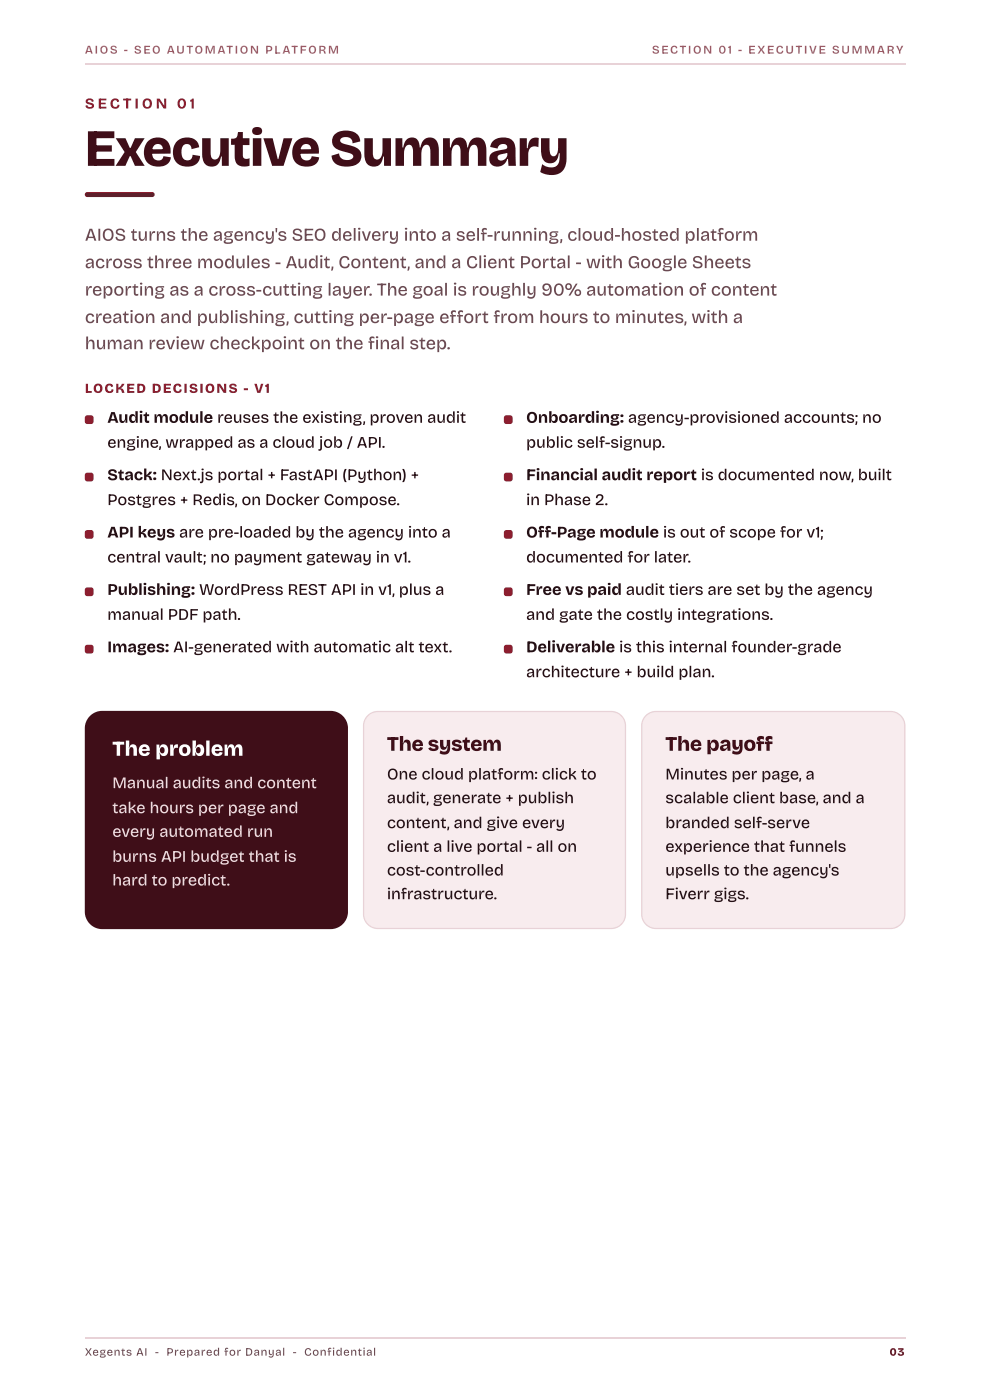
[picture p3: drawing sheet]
<svg xmlns="http://www.w3.org/2000/svg" width="210mm" height="297mm" viewBox="0 0 210 297" stroke-linecap="round" stroke-linejoin="round" font-family="sans-serif">
<defs><g id="words">
<text font-size="11.1" fill="#3f0e18" x="18" y="35.2">Executive Summary</text>
<text font-size="4.5" fill="#fff" x="23.8" y="160.3">The problem</text>
<g font-size="4.4" fill="#3f0e18">
<text x="82.1" y="159.3">The system</text>
<text x="141.1" y="159.3">The payoff</text>
</g>
<g font-size="3.8" fill="#6b4a52">
<text x="18" y="51.1">AIOS turns the agency's SEO delivery into a self-running, cloud-hosted platform</text>
<text x="18" y="56.9">across three modules - Audit, Content, and a Client Portal - with Google Sheets</text>
<text x="18" y="62.7">reporting as a cross-cutting layer. The goal is roughly 90% automation of content</text>
<text x="18" y="68.5">creation and publishing, cutting per-page effort from hours to minutes, with a</text>
<text x="18" y="74.1">human review checkpoint on the final step.</text>
</g>
<g font-size="3.4" fill="#241015">
<text x="22.8" y="89.7">Audit module reuses the existing, proven audit</text>
<text x="111.6" y="89.7">Onboarding: agency-provisioned accounts; no</text>
<text x="22.8" y="95">engine, wrapped as a cloud job / API.</text>
<text x="111.6" y="95">public self-signup.</text>
<text x="22.8" y="101.9">Stack: Next.js portal + FastAPI (Python) +</text>
<text x="111.6" y="101.9">Financial audit report is documented now, built</text>
<text x="22.8" y="107.2">Postgres + Redis, on Docker Compose.</text>
<text x="111.6" y="107.2">in Phase 2.</text>
<text x="22.8" y="114">API keys are pre-loaded by the agency into a</text>
<text x="22.8" y="119.3">central vault; no payment gateway in v1.</text>
<text x="111.6" y="114">Off-Page module is out of scope for v1;</text>
<text x="111.6" y="119.3">documented for later.</text>
<text x="22.8" y="126.2">Publishing: WordPress REST API in v1, plus a</text>
<text x="22.8" y="131.5">manual PDF path.</text>
<text x="111.6" y="126.2">Free vs paid audit tiers are set by the agency</text>
<text x="111.6" y="131.5">and gate the costly integrations.</text>
<text x="22.8" y="138.4">Images: AI-generated with automatic alt text.</text>
<text x="111.6" y="138.4">Deliverable is this internal founder-grade</text>
<text x="111.6" y="143.7">architecture + build plan.</text>
<text x="82.1" y="165.4">One cloud platform: click to</text>
<text x="141.1" y="165.4">Minutes per page, a</text>
<text x="82.1" y="170.4">audit, generate + publish</text>
<text x="141.1" y="170.4">scalable client base, and a</text>
<text x="82.1" y="175.7">content, and give every</text>
<text x="141.1" y="175.7">branded self-serve</text>
<text x="82.1" y="180.7">client a live portal - all on</text>
<text x="82.1" y="185.7">cost-controlled</text>
<text x="141.1" y="180.7">experience that funnels</text>
<text x="141.1" y="185.7">upsells to the agency's</text>
<text x="82.1" y="190.8">infrastructure.</text>
<text x="141.1" y="190.8">Fiverr gigs.</text>
</g>
<g font-size="3.4" fill="#f2d9de">
<text x="23.8" y="167.2">Manual audits and content</text>
<text x="23.8" y="172.5">take hours per page and</text>
<text x="23.8" y="177.5">every automated run</text>
<text x="23.8" y="182.8">burns API budget that is</text>
<text x="23.8" y="187.9">hard to predict.</text>
</g>
<g font-size="3.2" fill="#8c1d2e">
<text x="18" y="23">S E C T I O N 0</text>
<text x="40.2" y="23">1</text>
</g>
<text font-size="2.9" fill="#8c1d2e" x="18" y="83.3">LOCKED DECISIONS - V1</text>
<g font-size="2.5" fill="#b85c6b">
<text x="18" y="11.4">AIOS - SEO AUTOMATION PLATFORM</text>
<text x="138.3" y="11.4">SECTION 01 - EXECUTIVE SUMMARY</text>
</g>
<text font-size="2.4" fill="#6b4a52" x="18" y="287.6">Xegents AI - Prepared for Danyal - Confidential</text>
<text font-size="2.4" fill="#6e1423" x="188.7" y="287.6">03</text>
</g></defs>
<path d="M18.1 40.9l.4-.2h13.8a.53 .53 0 0 1 .5 .6 .53 .53 0 0 1-.5 .5h-13.8l-.5-.3z" fill="#6e1423"/>
<path d="M19.1 151.9l1.2-.8 1.4-.3h48.4a3.7 3.7 0 0 1 3.7 3.7v38.9a3.7 3.7 0 0 1-3.7 3.7h-48.4a3.7 3.7 0 0 1-3.7-3.7v-38.9l.3-1.4z" fill="#3f0e18"/>
<path d="M78 151.8l1-.6 1.2-.3h49.4a3 3 0 0 1 3.1 3.1v39.9a3 3 0 0 1-3.1 3.1h-49.4a3 3 0 0 1-3.1-3.1v-39.9l.3-1.2z" fill="#f8ecee"/>
<path d="M78 151.8l1-.6 1.2-.3h49.4a3 3 0 0 1 3.1 3.1v39.9a3 3 0 0 1-3.1 3.1h-49.4a3 3 0 0 1-3.1-3.1v-39.9l.3-1.2z" fill="none" stroke="#e8d2d7" stroke-width=".26"/>
<path d="M137 151.8l1-.6 1.2-.3h49.7a3 3 0 0 1 3.1 3.1v39.9a3 3 0 0 1-3.1 3.1h-49.7a3 3 0 0 1-3.1-3.1v-39.9l.3-1.2z" fill="#f8ecee"/>
<path d="M18 13.6h174.1M137 151.8l1-.6 1.2-.3h49.7a3 3 0 0 1 3.1 3.1v39.9a3 3 0 0 1-3.1 3.1h-49.7a3 3 0 0 1-3.1-3.1v-39.9l.3-1.2z" fill="none" stroke="#e8d2d7" stroke-width=".26"/>
<g fill="#8c1d2e">
<circle cx="19" cy="89" r="1.05"/>
<circle cx="19" cy="101.2" r="1.05"/>
<circle cx="19" cy="113.4" r="1.05"/>
<circle cx="19" cy="125.6" r="1.05"/>
<circle cx="19" cy="137.7" r="1.05"/>
<circle cx="107.9" cy="89" r="1.05"/>
<circle cx="107.9" cy="101.2" r="1.05"/>
<circle cx="107.9" cy="113.4" r="1.05"/>
<circle cx="107.9" cy="125.6" r="1.05"/>
<circle cx="107.9" cy="137.7" r="1.05"/>
</g>
<path d="M18 283.8h174.1" fill="none" stroke="#e8d2d7" stroke-width=".26"/>
<use href="#words"/>
</svg>
